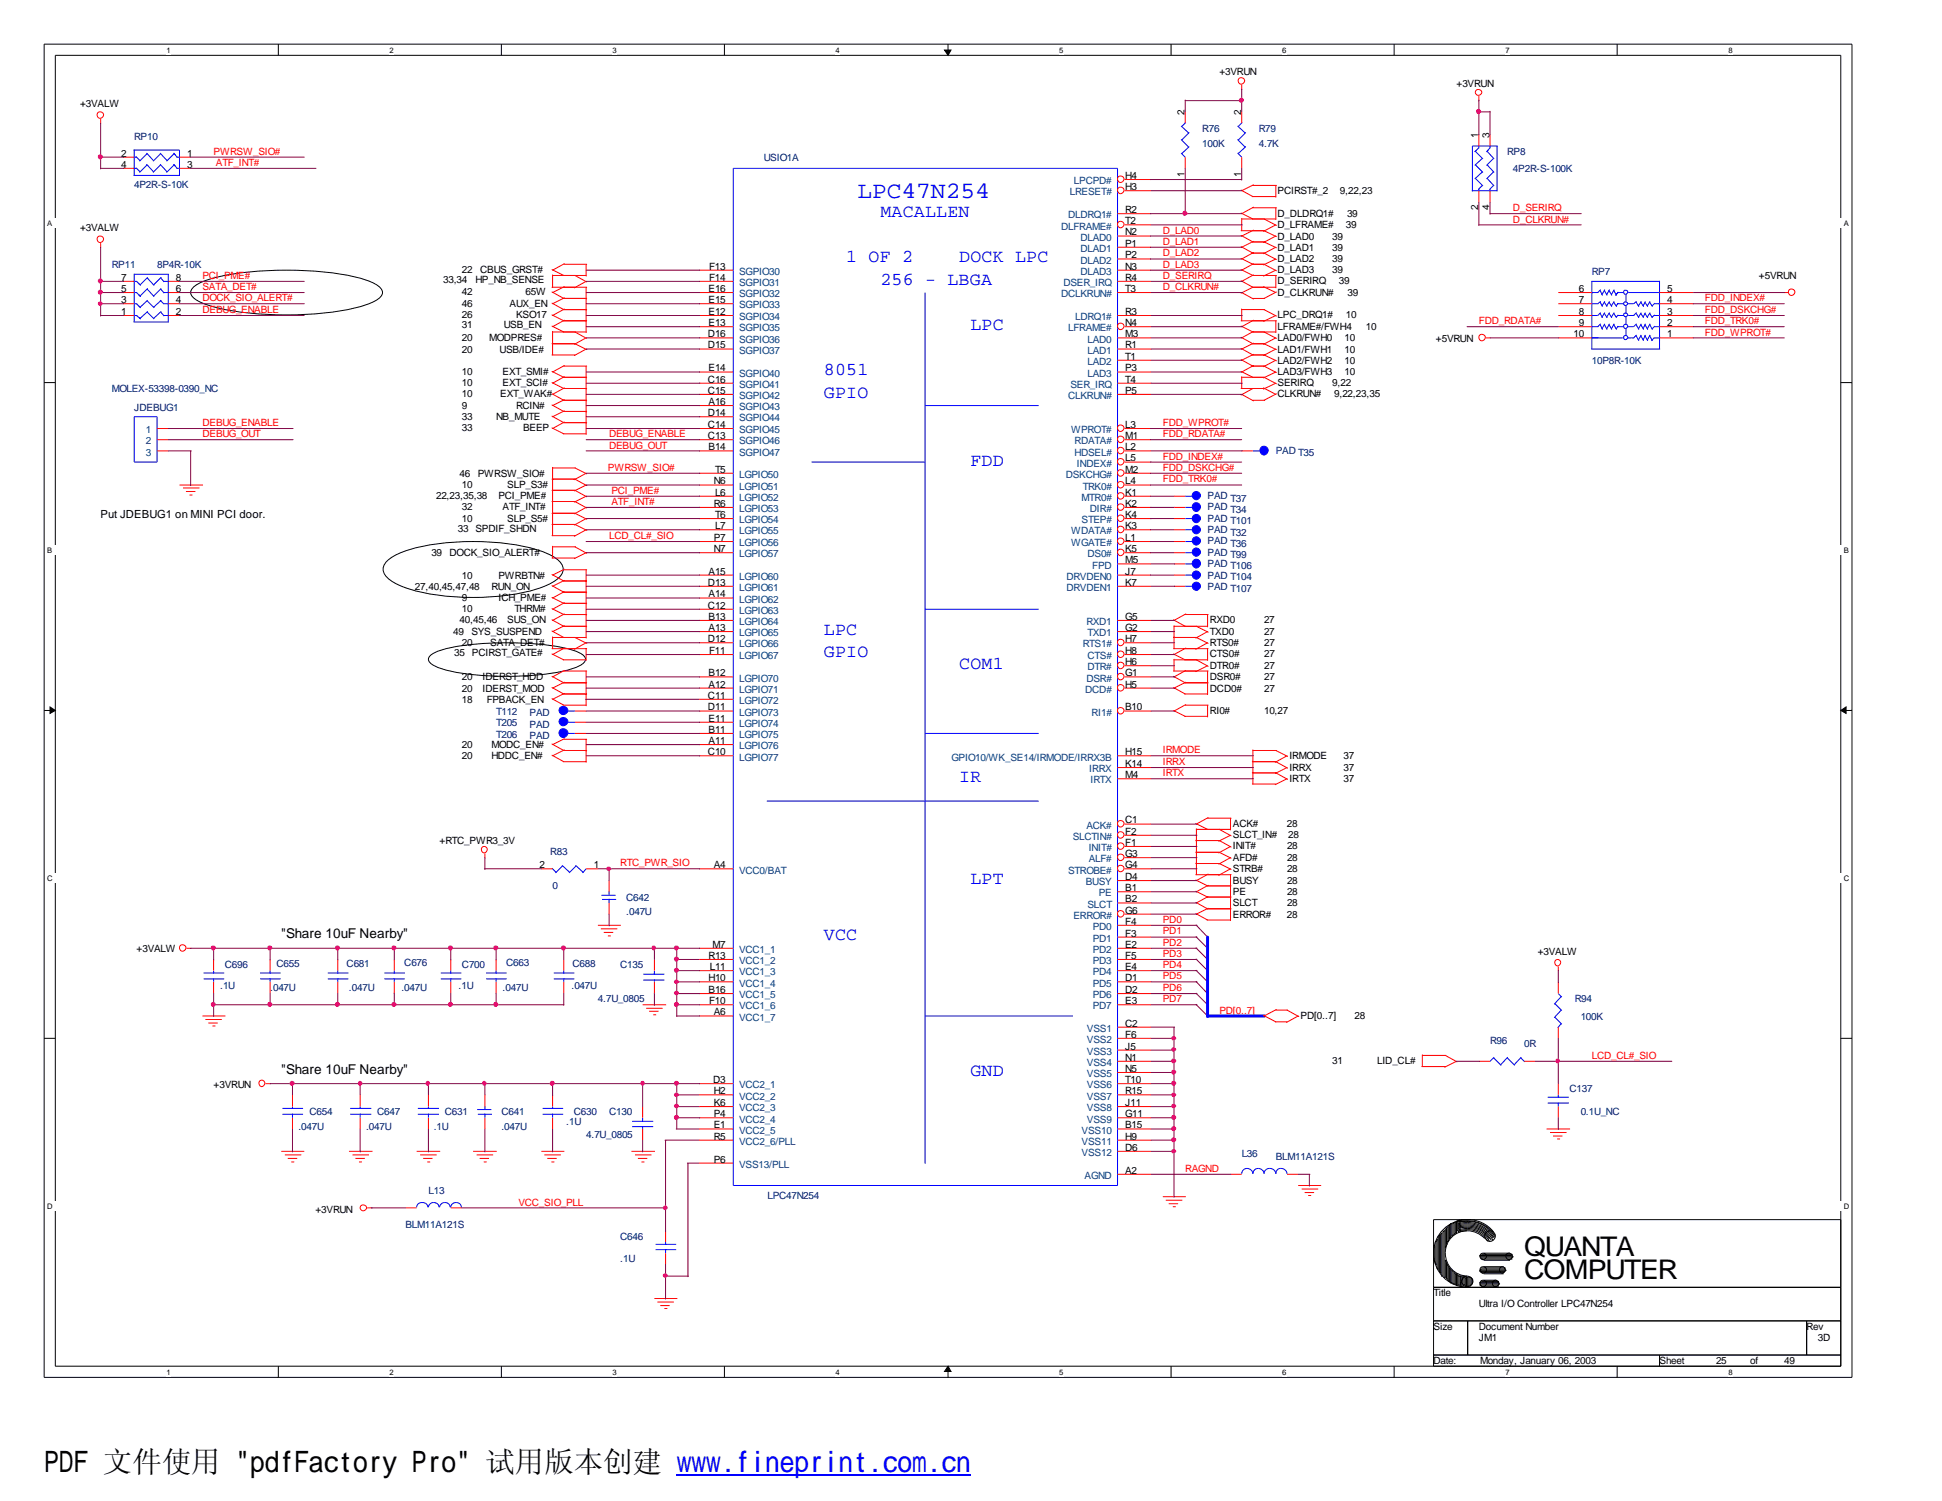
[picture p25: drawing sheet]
<svg xmlns="http://www.w3.org/2000/svg" width="279mm" height="216mm" viewBox="0 0 279 216" stroke-linecap="round" stroke-linejoin="round" font-family="sans-serif">
<defs><g id="words">
<text font-size="4.2" x="6.3" y="211.7">PDF 文件使用 &quot;pdfFactory Pro&quot; 试用版本创建 www.fineprint.com.cn</text>
<g font-size="3.9">
<text x="219.3" y="180.6">QUANTA</text>
<text x="219.3" y="184">COMPUTER</text>
</g>
<text font-size="3.4" fill="#00f" x="123.4" y="28.4">LPC47N254</text>
<g font-size="2.6" fill="#00f">
<text x="126.7" y="31.2">MACALLEN</text>
<text x="121.8" y="37.7">1 OF 2</text>
<text x="126.7" y="41">256 - LBGA</text>
<text x="138" y="37.7">DOCK LPC</text>
<text x="139.6" y="47.5">LPC</text>
<text x="118.5" y="53.9">8051</text>
<text x="118.5" y="57.2">GPIO</text>
<text x="139.6" y="67">FDD</text>
<text x="118.5" y="94.6">GPIO</text>
<text x="118.5" y="91.4">LPC</text>
<text x="138" y="96.3">COM1</text>
<text x="138" y="112.5">IR</text>
<text x="139.6" y="127.1">LPT</text>
<text x="118.5" y="135.2">VCC</text>
<text x="139.6" y="154.8">GND</text>
</g>
<g font-size="1.9">
<text x="40.5" y="134.9">&quot;Share 10uF Nearby&quot;</text>
<text x="40.5" y="154.4">&quot;Share 10uF Nearby&quot;</text>
</g>
<text font-size="1.6" x="14.5" y="74.5">Put JDEBUG1 on MINI PCI door.</text>
<g font-size="1.4">
<text x="175.4" y="10.8">+3VRUN</text>
<text x="11.5" y="15.4">+3VALW</text>
<text x="170.4" y="16.6" transform="rotate(-90 170.4 16.6)">2</text>
<text x="178.6" y="16.6" transform="rotate(-90 178.6 16.6)">2</text>
<text x="209.5" y="12.4">+3VRUN</text>
<text x="17.4" y="22.5">2</text>
<text x="26.9" y="22.5">1</text>
<text x="212.7" y="19.9" transform="rotate(-90 212.7 19.9)">1</text>
<text x="214.3" y="19.9" transform="rotate(-90 214.3 19.9)">3</text>
<text x="17.4" y="24.1">4</text>
<text x="26.9" y="24.1">3</text>
<text x="161.9" y="25.7">H4</text>
<text x="161.9" y="27.3">H3</text>
<text x="170.4" y="25.4" transform="rotate(-90 170.4 25.4)">1</text>
<text x="178.6" y="25.4" transform="rotate(-90 178.6 25.4)">1</text>
<text x="183.8" y="27.9">PCIRST#_2</text>
<text x="192.8" y="27.9">9,22,23</text>
<text x="11.5" y="33.3">+3VALW</text>
<text x="161.9" y="30.6">R2</text>
<text x="161.9" y="32.3">T2</text>
<text x="161.9" y="33.9">N2</text>
<text x="161.9" y="35.5">P1</text>
<text x="183.8" y="34.5">D_LAD0</text>
<text x="183.8" y="32.8">D_LFRAME#</text>
<text x="183.8" y="31.2">D_DLDRQ1#</text>
<text x="191.7" y="34.5">39</text>
<text x="193.6" y="32.8">39</text>
<text x="193.8" y="31.2">39</text>
<text x="212.7" y="30.2" transform="rotate(-90 212.7 30.2)">2</text>
<text x="214.3" y="30.2" transform="rotate(-90 214.3 30.2)">4</text>
<text x="17.4" y="42">5</text>
<text x="17.4" y="40.4">7</text>
<text x="25.3" y="42">6</text>
<text x="25.3" y="40.4">8</text>
<text x="63.8" y="40.7">33,34</text>
<text x="66.5" y="39.3">22</text>
<text x="68.4" y="40.7">HP_NB_SENSE</text>
<text x="69.1" y="39.3">CBUS_GRST#</text>
<text x="101.9" y="42">E16</text>
<text x="102" y="38.8">F13</text>
<text x="102" y="40.4">F14</text>
<text x="161.9" y="37.2">P2</text>
<text x="161.9" y="38.8">N3</text>
<text x="161.9" y="40.4">R4</text>
<text x="161.9" y="42">T3</text>
<text x="183.8" y="37.7">D_LAD2</text>
<text x="183.8" y="39.3">D_LAD3</text>
<text x="183.8" y="36.1">D_LAD1</text>
<text x="183.8" y="40.9">D_SERIRQ</text>
<text x="191.7" y="37.7">39</text>
<text x="191.7" y="39.3">39</text>
<text x="191.7" y="36.1">39</text>
<text x="192.6" y="40.9">39</text>
<text x="227.2" y="42">6</text>
<text x="239.9" y="42">5</text>
<text x="253.1" y="40.1">+5VRUN</text>
<text x="17.4" y="45.3">1</text>
<text x="17.4" y="43.6">3</text>
<text x="25.3" y="45.3">2</text>
<text x="25.3" y="43.6">4</text>
<text x="66.5" y="44.2">46</text>
<text x="66.5" y="45.8">26</text>
<text x="66.5" y="47.2">31</text>
<text x="66.5" y="42.4">42</text>
<text x="72.5" y="47.2">USB_EN</text>
<text x="73.3" y="44.2">AUX_EN</text>
<text x="74.3" y="45.8">KSO17</text>
<text x="75.6" y="42.4">65W</text>
<text x="101.9" y="43.6">E15</text>
<text x="101.9" y="45.3">E12</text>
<text x="101.9" y="46.9">E13</text>
<text x="161.9" y="45.3">R3</text>
<text x="161.9" y="46.9">N4</text>
<text x="183.8" y="47.4">LFRAME#/FWH4</text>
<text x="183.8" y="42.6">D_CLKRUN#</text>
<text x="183.8" y="45.8">LPC_DRQ1#</text>
<text x="193.6" y="45.8">10</text>
<text x="193.9" y="42.6">39</text>
<text x="196.5" y="47.4">10</text>
<text x="227.2" y="46.9">9</text>
<text x="227.2" y="45.3">8</text>
<text x="227.2" y="43.6">7</text>
<text x="239.9" y="46.9">2</text>
<text x="239.9" y="45.3">3</text>
<text x="239.9" y="43.6">4</text>
<text x="66.5" y="50.7">20</text>
<text x="66.5" y="53.9">10</text>
<text x="66.5" y="49">20</text>
<text x="70.4" y="49">MODPRES#</text>
<text x="71.9" y="50.7">USB/IDE#</text>
<text x="72.3" y="53.9">EXT_SMI#</text>
<text x="101.9" y="48.5">D16</text>
<text x="101.9" y="50.1">D15</text>
<text x="101.9" y="53.4">E14</text>
<text x="161.9" y="48.5">M3</text>
<text x="161.9" y="50.1">R1</text>
<text x="161.9" y="51.7">T1</text>
<text x="161.9" y="53.4">P3</text>
<text x="183.8" y="49">LAD0/FWH0</text>
<text x="183.8" y="50.7">LAD1/FWH1</text>
<text x="183.8" y="52.3">LAD2/FWH2</text>
<text x="183.8" y="53.9">LAD3/FWH3</text>
<text x="193.5" y="49">10</text>
<text x="193.5" y="50.7">10</text>
<text x="193.5" y="52.3">10</text>
<text x="193.5" y="53.9">10</text>
<text x="206.6" y="49.2">+5VRUN</text>
<text x="226.4" y="48.5">10</text>
<text x="239.9" y="48.5">1</text>
<text x="66.5" y="58.8">9</text>
<text x="66.5" y="57.2">10</text>
<text x="66.5" y="55.5">10</text>
<text x="72" y="57.2">EXT_WAK#</text>
<text x="72.3" y="55.5">EXT_SCI#</text>
<text x="74.3" y="58.8">RCIN#</text>
<text x="101.9" y="55">C16</text>
<text x="101.9" y="56.6">C15</text>
<text x="101.9" y="59.9">D14</text>
<text x="101.9" y="58.3">A16</text>
<text x="161.9" y="55">T4</text>
<text x="161.9" y="56.6">P5</text>
<text x="183.8" y="57.2">CLKRUN#</text>
<text x="183.8" y="55.5">SERIRQ</text>
<text x="191.7" y="55.5">9,22</text>
<text x="191.9" y="57.2">9,22,23,35</text>
<text x="66.5" y="62.1">33</text>
<text x="66.5" y="60.5">33</text>
<text x="71.4" y="60.5">NB_MUTE</text>
<text x="75.3" y="62.1">BEEP</text>
<text x="101.9" y="61.6">C14</text>
<text x="101.9" y="63.2">C13</text>
<text x="101.9" y="64.8">B14</text>
<text x="161.9" y="61.6">L3</text>
<text x="161.9" y="63.2">M1</text>
<text x="161.9" y="64.8">L2</text>
<text x="62.7" y="71.8">22,23,35,38</text>
<text x="66.1" y="68.6">46</text>
<text x="66.5" y="70.2">10</text>
<text x="68.7" y="68.6">PWRSW_SIO#</text>
<text x="71.7" y="71.8">PCI_PME#</text>
<text x="73" y="70.2">SLP_S3#</text>
<text x="102.7" y="69.7">N6</text>
<text x="102.9" y="68">T5</text>
<text x="102.9" y="71.3">L6</text>
<text x="161.9" y="66.4">L5</text>
<text x="161.9" y="68">M2</text>
<text x="161.9" y="69.7">L4</text>
<text x="161.9" y="71.3">K1</text>
<text x="65.9" y="76.5">33 SPDIF_SHDN</text>
<text x="66.5" y="75.1">10</text>
<text x="66.5" y="73.4">32</text>
<text x="72.3" y="73.4">ATF_INT#</text>
<text x="73" y="75.1">SLP_S5#</text>
<text x="102.7" y="77.8">P7</text>
<text x="102.7" y="72.9">R6</text>
<text x="102.9" y="74.5">T6</text>
<text x="102.9" y="76.1">L7</text>
<text x="161.9" y="72.9">K2</text>
<text x="161.9" y="74.5">K4</text>
<text x="161.9" y="76.1">K3</text>
<text x="161.9" y="77.8">L1</text>
<text x="62.1" y="79.9">39</text>
<text x="64.7" y="79.9">DOCK_SIO_ALERT#</text>
<text x="66.5" y="83.2">10</text>
<text x="71.7" y="83.2">PWRBTN#</text>
<text x="101.9" y="82.6">A15</text>
<text x="102.7" y="79.4">N7</text>
<text x="161.9" y="79.4">K5</text>
<text x="161.9" y="82.6">J7</text>
<text x="161.9" y="81">M5</text>
<text x="59.7" y="84.8">27,40,45,47,48</text>
<text x="66.1" y="89.7">40,45,46</text>
<text x="66.5" y="88.1">10</text>
<text x="66.5" y="86.4">9</text>
<text x="70.7" y="84.8">RUN_ON</text>
<text x="71.7" y="86.4">ICH_PME#</text>
<text x="73" y="89.7">SUS_ON</text>
<text x="74" y="88.1">THRM#</text>
<text x="101.9" y="84.2">D13</text>
<text x="101.9" y="87.5">C12</text>
<text x="101.9" y="85.9">A14</text>
<text x="101.9" y="89.2">B13</text>
<text x="161.9" y="84.2">K7</text>
<text x="161.9" y="89.2">G5</text>
<text x="174.1" y="89.7">RXD0</text>
<text x="181.9" y="89.7">27</text>
<text x="65.2" y="91.4">49</text>
<text x="65.4" y="94.4">35 PCIRST_GATE#</text>
<text x="66.5" y="93">20</text>
<text x="67.8" y="91.4">SYS_SUSPEND</text>
<text x="70.5" y="93">SATA_DET#</text>
<text x="101.9" y="92.4">D12</text>
<text x="101.9" y="90.8">A13</text>
<text x="102" y="94.1">F11</text>
<text x="161.9" y="90.8">G2</text>
<text x="161.9" y="92.4">H7</text>
<text x="161.9" y="94.1">H8</text>
<text x="161.9" y="95.7">H6</text>
<text x="174.1" y="94.6">CTS0#</text>
<text x="174.1" y="91.4">TXD0</text>
<text x="174.1" y="93">RTS0#</text>
<text x="181.9" y="91.4">27</text>
<text x="181.9" y="94.6">27</text>
<text x="181.9" y="93">27</text>
<text x="66.5" y="101.1">18</text>
<text x="66.5" y="97.8">20</text>
<text x="66.5" y="99.5">20</text>
<text x="69.4" y="97.8">IDERST_HDD</text>
<text x="69.4" y="99.5">IDERST_MOD</text>
<text x="70" y="101.1">FPBACK_EN</text>
<text x="101.9" y="100.5">C11</text>
<text x="101.9" y="97.3">B12</text>
<text x="101.9" y="98.9">A12</text>
<text x="161.9" y="97.3">G1</text>
<text x="161.9" y="98.9">H5</text>
<text x="174.1" y="97.8">DSR0#</text>
<text x="174.1" y="99.5">DCD0#</text>
<text x="174.1" y="96.2">DTR0#</text>
<text x="181.9" y="99.5">27</text>
<text x="181.9" y="96.2">27</text>
<text x="181.9" y="97.8">27</text>
<text x="66.5" y="107.6">20</text>
<text x="70.7" y="107.6">MODC_EN#</text>
<text x="101.9" y="102.2">D11</text>
<text x="101.9" y="103.8">E11</text>
<text x="101.9" y="105.4">B11</text>
<text x="101.9" y="107">A11</text>
<text x="161.9" y="102.2">B10</text>
<text x="174.1" y="102.7">RI0#</text>
<text x="181.9" y="102.7">10,27</text>
<text x="66.5" y="109.2">20</text>
<text x="70.7" y="109.2">HDDC_EN#</text>
<text x="101.9" y="108.6">C10</text>
<text x="161.9" y="108.6">H15</text>
<text x="161.9" y="110.3">K14</text>
<text x="161.9" y="111.9">M4</text>
<text x="185.5" y="112.4">IRTX</text>
<text x="185.5" y="110.8">IRRX</text>
<text x="185.5" y="109.2">IRMODE</text>
<text x="193.3" y="112.4">37</text>
<text x="193.3" y="110.8">37</text>
<text x="193.3" y="109.2">37</text>
<text x="161.9" y="118.4">C1</text>
<text x="177.4" y="119">ACK#</text>
<text x="185.2" y="119">28</text>
<text x="63.2" y="121.4">+RTC_PWR3_3V</text>
<text x="77.6" y="124.9">2</text>
<text x="85.4" y="124.9">1</text>
<text x="102.7" y="124.9">A4</text>
<text x="161.9" y="120.1">F2</text>
<text x="161.9" y="121.7">F1</text>
<text x="161.9" y="123.3">G3</text>
<text x="161.9" y="124.9">G4</text>
<text x="177.4" y="120.6">SLCT_IN#</text>
<text x="177.4" y="122.2">INIT#</text>
<text x="177.4" y="123.9">AFD#</text>
<text x="177.4" y="125.5">STRB#</text>
<text x="185.2" y="123.9">28</text>
<text x="185.2" y="122.2">28</text>
<text x="185.2" y="125.5">28</text>
<text x="185.3" y="120.6">28</text>
<text x="161.9" y="126.6">D4</text>
<text x="161.9" y="128.2">B1</text>
<text x="161.9" y="129.8">B2</text>
<text x="161.9" y="131.4">G6</text>
<text x="177.4" y="127.1">BUSY</text>
<text x="177.4" y="128.7">PE</text>
<text x="177.4" y="130.3">SLCT</text>
<text x="177.4" y="132">ERROR#</text>
<text x="185.2" y="132">28</text>
<text x="185.2" y="127.1">28</text>
<text x="185.2" y="128.7">28</text>
<text x="185.2" y="130.3">28</text>
<text x="19.6" y="137">+3VALW</text>
<text x="101.9" y="137.9">R13</text>
<text x="102.5" y="136.3">M7</text>
<text x="161.9" y="133">F4</text>
<text x="161.9" y="134.7">F3</text>
<text x="161.9" y="136.3">E2</text>
<text x="161.9" y="137.9">F5</text>
<text x="221.2" y="137.3">+3VALW</text>
<text x="101.9" y="141.1">H10</text>
<text x="101.9" y="142.8">B16</text>
<text x="102.1" y="139.5">L11</text>
<text x="161.9" y="139.5">E4</text>
<text x="161.9" y="141.1">D1</text>
<text x="161.9" y="142.8">D2</text>
<text x="102" y="144.4">F10</text>
<text x="102.7" y="146">A6</text>
<text x="161.9" y="144.4">E3</text>
<text x="161.9" y="147.7">C2</text>
<text x="161.9" y="149.3">F6</text>
<text x="187.1" y="146.6">PD[0..7]</text>
<text x="194.9" y="146.6">28</text>
<text x="102.6" y="155.8">D3</text>
<text x="161.9" y="152.6">N1</text>
<text x="161.9" y="151">J5</text>
<text x="161.9" y="154.2">N5</text>
<text x="161.9" y="155.8">T10</text>
<text x="191.7" y="153.1">31</text>
<text x="198.1" y="153.1">LID_CL#</text>
<text x="30.7" y="156.5">+3VRUN</text>
<text x="102.7" y="157.4">H2</text>
<text x="102.7" y="159.1">K6</text>
<text x="102.7" y="160.7">P4</text>
<text x="161.9" y="157.4">R15</text>
<text x="161.9" y="159.1">J11</text>
<text x="161.9" y="160.7">G11</text>
<text x="102.7" y="163.9">R5</text>
<text x="102.7" y="162.3">E1</text>
<text x="102.7" y="167.2">P6</text>
<text x="161.9" y="165.5">D6</text>
<text x="161.9" y="163.9">H9</text>
<text x="161.9" y="162.3">B15</text>
<text x="161.9" y="168.8">A2</text>
<text x="45.4" y="174.4">+3VRUN</text>
<text x="206.2" y="186.4">Title</text>
<text x="206.2" y="191.3">Size</text>
<text x="212.8" y="188">Ultra I/O Controller LPC47N254</text>
<text x="212.8" y="191.3">Document Number</text>
<text x="259.9" y="191.3">Rev</text>
<text x="206.2" y="196.2">Date:</text>
<text x="212.8" y="193">JM1</text>
<text x="212.9" y="196.2">Monday, January 06, 2003</text>
<text x="238.8" y="196.2">Sheet</text>
<text x="246.9" y="196.2">25</text>
<text x="251.8" y="196.2">of</text>
<text x="256.7" y="196.2">49</text>
<text x="261.5" y="193">3D</text>
</g>
<g font-size="1.4" fill="#000080">
<text x="19.3" y="20.2">RP10</text>
<text x="109.9" y="23.2">USIO1A</text>
<text x="173" y="19">R76</text>
<text x="173" y="21.1">100K</text>
<text x="181.1" y="19">R79</text>
<text x="181.1" y="21.1">4.7K</text>
<text x="216.8" y="22.3">RP8</text>
<text x="19.3" y="27.1">4P2R-S-10K</text>
<text x="217.7" y="24.8">4P2R-S-100K</text>
<text x="16.1" y="38.5">RP11</text>
<text x="22.6" y="38.5">8P4R-10K</text>
<text x="229" y="39.6">RP7</text>
<text x="229" y="52.3">10P8R-10K</text>
<text x="16.1" y="56.4">MOLEX-53398-0390_NC</text>
<text x="19.3" y="59.1">JDEBUG1</text>
<text x="183.6" y="65.3">PAD T35</text>
<text x="173.7" y="71.8">PAD T37</text>
<text x="173.7" y="73.4">PAD T34</text>
<text x="173.7" y="76.7">PAD T32</text>
<text x="173.7" y="75.1">PAD T101</text>
<text x="173.7" y="78.3">PAD T36</text>
<text x="173.7" y="81.5">PAD T106</text>
<text x="173.7" y="83.2">PAD T104</text>
<text x="173.7" y="79.9">PAD T99</text>
<text x="173.7" y="84.8">PAD T107</text>
<text x="71.4" y="102.9">T112</text>
<text x="71.4" y="104.5">T205</text>
<text x="71.4" y="106.1">T206</text>
<text x="76.2" y="103">PAD</text>
<text x="76.2" y="104.6">PAD</text>
<text x="76.2" y="106.3">PAD</text>
<text x="79.2" y="123">R83</text>
<text x="79.5" y="127.9">0</text>
<text x="90.1" y="129.5">C642</text>
<text x="90.1" y="131.7">.047U</text>
<text x="31.7" y="142.3">.1U</text>
<text x="32.3" y="139.3">C696</text>
<text x="38.9" y="142.5">.047U</text>
<text x="39.8" y="139.1">C655</text>
<text x="49.9" y="139.1">C681</text>
<text x="50.2" y="142.5">.047U</text>
<text x="57.7" y="142.5">.047U</text>
<text x="58.2" y="138.9">C676</text>
<text x="66" y="142.2">.1U</text>
<text x="66.5" y="139.3">C700</text>
<text x="72.3" y="142.5">.047U</text>
<text x="72.8" y="138.9">C663</text>
<text x="82.2" y="142.2">.047U</text>
<text x="82.4" y="139.1">C688</text>
<text x="89.2" y="139.3">C135</text>
<text x="86" y="144.2">4.7U_0805</text>
<text x="226.6" y="144.2">R94</text>
<text x="227.4" y="146.7">100K</text>
<text x="214.4" y="150.2">R96</text>
<text x="219.3" y="150.6">0R</text>
<text x="44.5" y="160.4">C654</text>
<text x="54.3" y="160.4">C647</text>
<text x="64" y="160.4">C631</text>
<text x="72.1" y="160.4">C641</text>
<text x="81.4" y="161.9">.1U</text>
<text x="82.5" y="160.4">C630</text>
<text x="87.6" y="160.4">C130</text>
<text x="225.8" y="157.1">C137</text>
<text x="227.4" y="160.4">0.1U_NC</text>
<text x="42.9" y="162.6">.047U</text>
<text x="52.7" y="162.6">.047U</text>
<text x="62.4" y="162.6">.1U</text>
<text x="72.1" y="162.6">.047U</text>
<text x="84.3" y="163.7">4.7U_0805</text>
<text x="178.6" y="166.5">L36</text>
<text x="183.6" y="166.9">BLM11A121S</text>
<text x="61.6" y="171.8">L13</text>
<text x="110.4" y="172.5">LPC47N254</text>
<text x="58.3" y="176.7">BLM11A121S</text>
<text x="89.2" y="178.3">C646</text>
<text x="89.2" y="181.5">.1U</text>
</g>
<g font-size="1.4" fill="#f00">
<text x="30.7" y="22.3">PWRSW_SIO#</text>
<text x="31.1" y="23.9">ATF_INT#</text>
<text x="167.3" y="33.6">D_LAD0</text>
<text x="167.3" y="35.2">D_LAD1</text>
<text x="217.7" y="30.4">D_SERIRQ</text>
<text x="217.7" y="32">D_CLKRUN#</text>
<text x="29.1" y="40.1">PCI_PME#</text>
<text x="29.1" y="41.7">SATA_DET#</text>
<text x="167.3" y="41.7">D_CLKRUN#</text>
<text x="167.3" y="40.1">D_SERIRQ</text>
<text x="167.3" y="38.5">D_LAD3</text>
<text x="167.3" y="36.8">D_LAD2</text>
<text x="29.1" y="43.3">DOCK_SIO_ALERT#</text>
<text x="29.1" y="45">DEBUG_ENABLE</text>
<text x="212.8" y="46.7">FDD_RDATA#</text>
<text x="245.3" y="45">FDD_DSKCHG#</text>
<text x="245.3" y="46.7">FDD_TRK0#</text>
<text x="245.3" y="43.3">FDD_INDEX#</text>
<text x="245.3" y="48.3">FDD_WPROT#</text>
<text x="29.1" y="61.2">DEBUG_ENABLE</text>
<text x="29.1" y="62.9">DEBUG_OUT</text>
<text x="87.6" y="62.9">DEBUG_ENABLE</text>
<text x="87.6" y="64.5">DEBUG_OUT</text>
<text x="167.3" y="62.9">FDD_RDATA#</text>
<text x="167.3" y="61.2">FDD_WPROT#</text>
<text x="87.5" y="67.7">PWRSW_SIO#</text>
<text x="88" y="71">PCI_PME#</text>
<text x="167.3" y="67.7">FDD_DSKCHG#</text>
<text x="167.3" y="69.3">FDD_TRK0#</text>
<text x="167.3" y="66.1">FDD_INDEX#</text>
<text x="87.6" y="77.5">LCD_CL#_SIO</text>
<text x="88" y="72.6">ATF_INT#</text>
<text x="167.3" y="108.4">IRMODE</text>
<text x="167.3" y="111.7">IRTX</text>
<text x="167.3" y="110">IRRX</text>
<text x="89.2" y="124.6">RTC_PWR_SIO</text>
<text x="167.3" y="132.8">PD0</text>
<text x="167.3" y="134.4">PD1</text>
<text x="167.3" y="136.1">PD2</text>
<text x="167.3" y="137.7">PD3</text>
<text x="167.3" y="142.5">PD6</text>
<text x="167.3" y="140.9">PD5</text>
<text x="167.3" y="139.3">PD4</text>
<text x="167.3" y="144.2">PD7</text>
<text x="175.4" y="145.8">PD[0..7]</text>
<text x="229" y="152.3">LCD_CL#_SIO</text>
<text x="74.6" y="173.4">VCC_SIO_PLL</text>
<text x="170.5" y="168.6">RAGND</text>
</g>
<g font-size="1.4" fill="#004080">
<text x="153.9" y="28.1">LRESET#</text>
<text x="154.5" y="26.5">LPCPD#</text>
<text x="152.7" y="33">DLFRAME#</text>
<text x="153.7" y="31.4">DLDRQ1#</text>
<text x="155.4" y="34.6">DLAD0</text>
<text x="106.3" y="39.5">SGPIO30</text>
<text x="106.3" y="41.1">SGPIO31</text>
<text x="153" y="41.1">DSER_IRQ</text>
<text x="155.4" y="36.2">DLAD1</text>
<text x="155.4" y="37.9">DLAD2</text>
<text x="155.4" y="39.5">DLAD3</text>
<text x="106.3" y="42.8">SGPIO32</text>
<text x="106.3" y="44.4">SGPIO33</text>
<text x="106.3" y="46.1">SGPIO34</text>
<text x="106.3" y="47.7">SGPIO35</text>
<text x="152.7" y="42.8">DCLKRUN#</text>
<text x="153.7" y="47.7">LFRAME#</text>
<text x="154.7" y="46.1">LDRQ1#</text>
<text x="106.3" y="49.3">SGPIO36</text>
<text x="106.3" y="50.9">SGPIO37</text>
<text x="156.5" y="49.3">LAD0</text>
<text x="156.5" y="50.9">LAD1</text>
<text x="156.5" y="52.5">LAD2</text>
<text x="106.3" y="55.8">SGPIO41</text>
<text x="106.3" y="57.4">SGPIO42</text>
<text x="106.3" y="59">SGPIO43</text>
<text x="106.3" y="54.2">SGPIO40</text>
<text x="153.7" y="57.4">CLKRUN#</text>
<text x="154" y="55.8">SER_IRQ</text>
<text x="156.5" y="54.2">LAD3</text>
<text x="21" y="62.3">1</text>
<text x="21" y="63.9">2</text>
<text x="21" y="65.5">3</text>
<text x="106.3" y="60.6">SGPIO44</text>
<text x="106.3" y="62.3">SGPIO45</text>
<text x="106.3" y="63.9">SGPIO46</text>
<text x="106.3" y="65.5">SGPIO47</text>
<text x="154.1" y="62.3">WPROT#</text>
<text x="154.6" y="63.9">RDATA#</text>
<text x="154.6" y="65.5">HDSEL#</text>
<text x="106.3" y="68.7">LGPIO50</text>
<text x="106.3" y="70.4">LGPIO51</text>
<text x="153.3" y="68.7">DSKCHG#</text>
<text x="154.9" y="67.1">INDEX#</text>
<text x="155.8" y="70.4">TRK0#</text>
<text x="106.3" y="75.3">LGPIO54</text>
<text x="106.3" y="76.9">LGPIO55</text>
<text x="106.3" y="72.1">LGPIO52</text>
<text x="106.3" y="73.7">LGPIO53</text>
<text x="154.1" y="76.9">WDATA#</text>
<text x="155.6" y="72.1">MTR0#</text>
<text x="155.6" y="75.3">STEP#</text>
<text x="156.8" y="73.7">DIR#</text>
<text x="106.3" y="78.6">LGPIO56</text>
<text x="106.3" y="80.2">LGPIO57</text>
<text x="106.3" y="83.4">LGPIO60</text>
<text x="153.4" y="83.4">DRVDEN0</text>
<text x="154.1" y="78.6">WGATE#</text>
<text x="156.5" y="80.2">DS0#</text>
<text x="157.1" y="81.8">FPD</text>
<text x="106.3" y="85">LGPIO61</text>
<text x="106.3" y="86.7">LGPIO62</text>
<text x="106.3" y="88.3">LGPIO63</text>
<text x="106.3" y="89.9">LGPIO64</text>
<text x="153.4" y="85">DRVDEN1</text>
<text x="156.3" y="89.9">RXD1</text>
<text x="106.3" y="91.5">LGPIO65</text>
<text x="106.3" y="93.1">LGPIO66</text>
<text x="106.3" y="94.8">LGPIO67</text>
<text x="155.8" y="93.1">RTS1#</text>
<text x="156.5" y="91.5">TXD1</text>
<text x="156.5" y="94.8">CTS#</text>
<text x="106.3" y="98">LGPIO70</text>
<text x="106.3" y="99.7">LGPIO71</text>
<text x="106.3" y="101.3">LGPIO72</text>
<text x="156.1" y="99.7">DCD#</text>
<text x="156.3" y="98">DSR#</text>
<text x="156.5" y="96.4">DTR#</text>
<text x="106.3" y="103">LGPIO73</text>
<text x="106.3" y="104.6">LGPIO74</text>
<text x="106.3" y="106.2">LGPIO75</text>
<text x="106.3" y="107.8">LGPIO76</text>
<text x="157.1" y="103">RI1#</text>
<text x="106.3" y="109.4">LGPIO77</text>
<text x="136.9" y="109.4">GPIO10/WK_SE14/IRMODE/IRRX3B</text>
<text x="156.7" y="111.1">IRRX</text>
<text x="156.9" y="112.7">IRTX</text>
<text x="156.3" y="119.2">ACK#</text>
<text x="106.3" y="125.6">VCC0/BAT</text>
<text x="153.7" y="125.6">STROBE#</text>
<text x="154.3" y="120.8">SLCTIN#</text>
<text x="156.6" y="122.4">INIT#</text>
<text x="156.6" y="124">ALF#</text>
<text x="156.2" y="127.3">BUSY</text>
<text x="156.5" y="130.6">SLCT</text>
<text x="158.1" y="128.9">PE</text>
<text x="106.3" y="137.1">VCC1_1</text>
<text x="154.4" y="132.2">ERROR#</text>
<text x="157.2" y="133.8">PD0</text>
<text x="157.2" y="135.5">PD1</text>
<text x="157.2" y="137.1">PD2</text>
<text x="106.3" y="138.7">VCC1_2</text>
<text x="106.3" y="140.3">VCC1_3</text>
<text x="106.3" y="141.9">VCC1_4</text>
<text x="106.3" y="143.6">VCC1_5</text>
<text x="157.2" y="138.7">PD3</text>
<text x="157.2" y="140.3">PD4</text>
<text x="157.2" y="141.9">PD5</text>
<text x="157.2" y="143.6">PD6</text>
<text x="106.3" y="145.2">VCC1_6</text>
<text x="106.3" y="146.8">VCC1_7</text>
<text x="156.4" y="148.4">VSS1</text>
<text x="157.2" y="145.2">PD7</text>
<text x="156.4" y="153.3">VSS4</text>
<text x="156.4" y="150">VSS2</text>
<text x="156.4" y="151.7">VSS3</text>
<text x="156.4" y="154.9">VSS5</text>
<text x="106.3" y="156.5">VCC2_1</text>
<text x="106.3" y="158.2">VCC2_2</text>
<text x="106.3" y="159.9">VCC2_3</text>
<text x="106.3" y="161.5">VCC2_4</text>
<text x="156.4" y="156.5">VSS6</text>
<text x="156.4" y="158.2">VSS7</text>
<text x="156.4" y="159.9">VSS8</text>
<text x="156.4" y="161.5">VSS9</text>
<text x="106.3" y="164.7">VCC2_6/PLL</text>
<text x="106.3" y="163.1">VCC2_5</text>
<text x="106.3" y="168">VSS13/PLL</text>
<text x="155.6" y="166.3">VSS12</text>
<text x="155.6" y="164.7">VSS11</text>
<text x="155.6" y="163.1">VSS10</text>
<text x="156" y="169.6">AGND</text>
</g>
<g font-size="1.1">
<text x="24" y="7.6">1</text>
<text x="56" y="7.6">2</text>
<text x="88.1" y="7.6">3</text>
<text x="120.2" y="7.6">4</text>
<text x="152.4" y="7.6">5</text>
<text x="184.5" y="7.6">6</text>
<text x="216.6" y="7.6">7</text>
<text x="248.7" y="7.6">8</text>
<text x="6.8" y="32.5">A</text>
<text x="265.3" y="32.5">A</text>
<text x="6.8" y="79.6">B</text>
<text x="265.3" y="79.6">B</text>
<text x="6.8" y="126.7">C</text>
<text x="265.3" y="126.7">C</text>
<text x="6.8" y="173.9">D</text>
<text x="265.3" y="173.9">D</text>
<text x="24" y="197.8">1</text>
<text x="56" y="197.8">2</text>
<text x="88.1" y="197.8">3</text>
<text x="120.2" y="197.8">4</text>
<text x="152.4" y="197.8">5</text>
<text x="184.5" y="197.8">6</text>
<text x="216.6" y="197.8">7</text>
<text x="248.7" y="197.8">8</text>
</g>
</g></defs>
<path d="M6.3 6.3h260.1v191.8h-260.1zM8 8h256.8v188.5h-256.8z" fill="none" stroke="#000" stroke-width=".14"/>
<g fill="#fff">
<path d="M24 6.5h.6v1.4h-.6z"/>
<path d="M24 196.7h.6v1.3h-.6z"/>
</g>
<path d="M40 6.3v1.7M40 196.5v1.6" fill="none" stroke="#000" stroke-width=".14"/>
<g fill="#fff">
<path d="M56 6.5h.6v1.4h-.6z"/>
<path d="M56 196.7h.6v1.3h-.6z"/>
</g>
<path d="M72.1 6.3v1.7M72.1 196.5v1.6" fill="none" stroke="#000" stroke-width=".14"/>
<g fill="#fff">
<path d="M88.1 6.5h.6v1.4h-.6z"/>
<path d="M88.1 196.7h.6v1.3h-.6z"/>
</g>
<path d="M104.2 6.3v1.7M104.2 196.5v1.6" fill="none" stroke="#000" stroke-width=".14"/>
<g fill="#fff">
<path d="M120.2 6.5h.6v1.4h-.6z"/>
<path d="M120.2 196.7h.6v1.3h-.6z"/>
</g>
<path d="M136.4 6.3v1.7M136.4 196.5v1.6" fill="none" stroke="#000" stroke-width=".14"/>
<g fill="#000" stroke="#000" stroke-width=".14">
<path d="M135.9 7.2h.9l-.4 .8z" fill-rule="evenodd"/>
<path d="M136.4 196.5l.4 .8h-.9z" fill-rule="evenodd"/>
</g>
<g fill="#fff">
<path d="M152.4 6.5h.6v1.4h-.6z"/>
<path d="M152.4 196.7h.6v1.3h-.6z"/>
</g>
<path d="M168.5 6.3v1.7M168.5 196.5v1.6" fill="none" stroke="#000" stroke-width=".14"/>
<g fill="#fff">
<path d="M184.5 6.5h.6v1.4h-.6z"/>
<path d="M184.5 196.7h.6v1.3h-.6z"/>
</g>
<path d="M200.6 6.3v1.7M200.6 196.5v1.6" fill="none" stroke="#000" stroke-width=".14"/>
<g fill="#fff">
<path d="M216.6 6.5h.6v1.4h-.6z"/>
<path d="M216.6 196.7h.6v1.3h-.6z"/>
</g>
<path d="M232.7 6.3v1.7M232.7 196.5v1.6" fill="none" stroke="#000" stroke-width=".14"/>
<g fill="#fff">
<path d="M248.7 6.5h.6v1.4h-.6z"/>
<path d="M248.7 196.7h.6v1.3h-.6z"/>
<path d="M6.8 31.4h259.2v1.4h-259.2z"/>
<path d="M6.8 78.5h259.2v1.3h-259.2z"/>
</g>
<path d="M6.3 55h1.7M264.8 55h1.6" fill="none" stroke="#000" stroke-width=".14"/>
<path d="M6.8 125.6h259.2v1.4h-259.2z" fill="#fff"/>
<path d="M6.3 102.2h1.7M264.8 102.2h1.6" fill="none" stroke="#000" stroke-width=".14"/>
<g fill="#000" stroke="#000" stroke-width=".14">
<path d="M7.2 101.7l.8 .5-.8 .4z" fill-rule="evenodd"/>
<path d="M264.8 102.2l.8-.5v.9z" fill-rule="evenodd"/>
</g>
<path d="M6.8 172.8h259.2v1.4h-259.2z" fill="#fff"/>
<g fill="none" stroke="#000" stroke-width=".14">
<path d="M27.9 41.2a14.1 14.1 0 0 1 6.3-1.9 52.2 52.2 0 0 1 16.8 .5 9.1 9.1 0 0 1 3.5 1.4 .96 .96 0 0 1 0 1.7 14.7 14.7 0 0 1-6.3 1.9 48.5 48.5 0 0 1-17.9-.8 5 5 0 0 1-2.7-1.5l-.2-.4 .2-.5zM55.6 80.8a11.2 11.2 0 0 1 5.9-2.4 37.3 37.3 0 0 1 15.7 .7 7.6 7.6 0 0 1 3.4 1.7 1.44 1.44 0 0 1 0 2.1 11.4 11.4 0 0 1-6 2.5 36 36 0 0 1-15.7-.7 7.6 7.6 0 0 1-3.3-1.8 1.46 1.46 0 0 1 0-2.1zM61.8 94.5a4.8 4.8 0 0 1 2.6-1.2 46.1 46.1 0 0 1 17.1 0 4.9 4.9 0 0 1 2.6 1.2l.1 .3-.1 .4a4.9 4.9 0 0 1-2.6 1.2 43.6 43.6 0 0 1-17.1 0 4.8 4.8 0 0 1-2.6-1.2l-.2-.4zM6.3 149.4h1.7M264.8 149.4h1.6M206.2 175.4h58.6v21.1h-58.6zM206.4 179.2v2.3M206.6 178.6v3.3M206.8 178.3v4.2M206.8 178.2l-.2 .4M206.9 177.9v4.6M207.1 177.6v5.4"/>
<path d="M207.2 177.5l-.3 .5M207.3 177.5v5.5M207.4 177.4v6.2M207.5 177.3l-.2 .2M207.6 177.1v6.5M207.8 177v6.8M207.9 177l-.3 .2M207.9 176.7v2.9M208.1 176.6v2.4M208.2 176.5v2.2M208.2 178.9l-.3 .6M208.3 176.4l-.2 .3"/>
<path d="M208.4 176.3v2.2M208.4 178.4l-.2 .2M208.5 176.2v2M208.6 176.1l-.2 .3M208.7 175.9v2.1M208.7 176h.3M208.8 177.9l-.3 .2M208.9 176v1.9M209 175.9v1.7M209.1 177.5l-.2 .3M209.2 175.9v1.7M209.3 175.8l-.3 .2"/>
<path d="M209.4 175.8v1.6M209.5 177.3l-.3 .2M209.5 175.7v1.8M209.6 177l.3 .2M209.7 175.6v1.4M209.8 176.7a4.1 4.1 0 0 1 4.5 1.5M209.8 176.5a4.1 4.1 0 0 1 4.7 1.9M209.8 176.4a4.4 4.4 0 0 1 5 2M209.8 176.2a4.5 4.5 0 0 1 5 1.9M209.8 176a4.6 4.6 0 0 1 5.2 2.1M209.9 177a3.6 3.6 0 0 1 4.1 1.6M209.9 176.9a3.8 3.8 0 0 1 4.4 1.7"/>
<path d="M209.9 175.8l1.2-.2a4.8 4.8 0 0 1 4 2.1M209.9 175.6v1.7M210 175.8l1.1-.1a4.5 4.5 0 0 1 4 2.2M210 175.5l-.3 .2M210.1 175.6v1.4M211.1 175.4a4.7 4.7 0 0 1 3.8 1.8M211.1 175.4a4.9 4.9 0 0 0-4.9 4.9 4.9 4.9 0 0 0 4.9 4.9M211.1 177a3.4 3.4 0 0 1 2.5 1.1M211.1 177a3.3 3.3 0 0 0-3.2 3.3 3.3 3.3 0 0 0 3.2 3.3M211.1 175.4h-.4a1.71 1.71 0 0 0-1.3 .5M211.1 177l-1.1 .2M206.2 185.2h58.6"/>
<path d="M206.2 190h58.6M206.2 194.9h58.6M206.4 181.4l.3 .5M206.8 182.4l.2 .2M207.1 182.9l.2 .2M207.8 183.7h.2M207.9 181.2v2.5M207.9 181.3l.3 .4M208.1 181.6v2.3M208.1 183.8l.2 .3M208.2 181.8v2.2M208.2 181.9l.2 .4"/>
<path d="M208.4 184.1l.2 .3M208.4 182.2v2M208.5 182.3v2M208.5 182.4l.3 .2M208.7 184.5h.3M208.7 182.5v2.1M208.9 182.7l.2 .3M208.9 182.6v1.9M209 184.7h.3M209 182.9v1.8M209.2 183l.3 .3M209.2 183v1.7"/>
<path d="M209.4 183.2v1.5M209.4 184.7l.2 .2M209.5 183.1v1.7M209.5 183.2l.3 .3M209.7 184.8h.3M209.7 183.4v1.5M209.9 183.4v1.4M209.9 183.6h.5M210 185h.3M210.1 184.8h.1M210.1 183.6v1.3M210.1 183.5v1.3"/>
<path d="M210.3 183.6v1.5M210.5 183.6v1.5M210.6 183.5l-.5 1.5M210.7 183.5v1.3M210.7 183.6l.2 .3M210.7 184.7l-.2 .3M210.8 185h.3M210.8 183.8v1.3M211 183.7h.2M211 183.6v1.4M211.2 183.7v1.4M211.2 190v4.9"/>
<path d="M211.2 185h.2M211.3 183.7h.3M211.3 183.6v1.4M211.5 183.7v1.4M211.7 183.7v1.1M211.7 183.8l.2 .3M211.8 184.7l-.3 .3M211.8 184v.7M212.9 180.6h4.6M212.9 182.9h3.6M212.9 184.5h2.7M212.9 184.8h2.7"/>
<path d="M212.9 180.6v.2M212.9 184.5v.2M212.9 180.8h4.9M212.9 182.7h3.8M212.9 182.9l.5 .2M212.9 184.7h2.9M212.9 184.8l.5 .3M213 180.9h4.5M213 182.5h3.5M213.1 180.4h4.5M213.1 180.9l.3 .3M213.1 182.4h3.5"/>
<path d="M213.1 182.5l-.2 .3M213.1 184.3h2.5M213.3 181.1h4.3M213.3 183h3.1M213.3 185h2.3M213.4 184.1h1.9M213.4 183.2h2.9M213.4 182.2h2.9M213.4 181.3h3.9M213.4 180.3h3.9M215.6 184.3v.3M215.7 184.7l-.2 .2"/>
<path d="M216.5 182.4v.2M216.7 182.7l-.3 .3M217.5 180.4v.3M217.7 180.8l-.3 .2M238.8 194.9v1.6M259.9 190v4.9"/>
<circle cx="214.4" cy="177.8" r=".75"/>
<circle cx="211.1" cy="184.3" r=".79"/>
<circle cx="213.4" cy="182.7" r=".48"/>
<circle cx="213.4" cy="180.7" r=".48"/>
<circle cx="213.4" cy="184.6" r=".48"/>
<circle cx="215.2" cy="184.6" r=".48"/>
<circle cx="216.1" cy="182.7" r=".45"/>
<circle cx="217.1" cy="180.7" r=".48"/>
</g>
<g fill="none" stroke="#f00" stroke-width=".14">
<path d="M14.5 17.1v.7M170.5 16.1v1.6M178.6 12.2v.8M178.6 16.1v1.6M212.8 13.8v.8M212.8 19.3v1.7M214.4 19.3v1.7M14.5 35v.6M17.7 22.6h1.6M17.7 24.2h1.6M25.8 22.6h1.6M25.8 24.2h1.6"/>
<path d="M79.4 38.8l1.7 .8M79.5 39.5v1.8M79.5 39.6h4.8M81.1 38h3.3M81.2 37.9l-1.7 1M82.7 39.6l1.7 1M84.3 38v1.7M100.6 38.9h4.9M160.8 38.9h4.8M160.8 30.7h4.8M160.8 34h4.8M160.8 35.6h4.8"/>
<path d="M160.8 37.3h4.8M161.8 25.8h3.8M161.8 32.3h3.8M161.8 27.4h3.8M170.5 22.6v1.6M178.6 27.3l1.7 1M178.6 33.2h3.3M178.6 33.9l1.7 .9M178.6 37.2l1.7 .8M178.6 38.8l1.7 .8M178.6 35.5l1.7 .9M178.6 30.6l1.7 .9"/>
<path d="M178.6 22.6v1.6M178.6 31.4v1.8M178.6 31.5h5M180.2 38h1.7M180.2 39.6h3.4M180.2 28.3h3.4M180.2 34.8h1.7M180.2 36.4h1.7M180.3 26.7h3.3M180.3 29.9h3.3M180.3 26.6l-1.7 .8M180.3 33.1l-1.7 .9"/>
<path d="M180.3 36.3l-1.7 1M180.3 37.9l-1.7 1M180.3 34.7l-1.7 .9M180.3 39.5l-1.7 1M180.3 29.8l-1.7 .9M181.9 33.2l1.7 .8M181.9 36.4l1.7 .9M181.9 38l1.7 .9M181.9 34.8l1.7 .8M181.9 31.5l1.7 .9M183.6 26.7v1.7M183.6 29.9v1.7"/>
<path d="M183.6 39.6v1.8M183.6 34l-1.8 .9M183.6 37.3l-1.8 .8M183.6 38.9l-1.8 .8M183.6 35.6l-1.8 .9M183.6 32.3l-1.8 1M212.8 27.4v1.7M214.4 27.4v1.7M17.7 42.1h1.6M17.7 40.5h1.6M17.7 43.7h1.6M17.7 45.4h1.6"/>
<path d="M24.2 42.1h1.6M24.2 40.5h1.6M24.2 43.7h1.6M24.2 45.4h1.6M79.4 55l1.7 .9M79.4 43.6l1.7 .9M79.4 45.3l1.7 .8M79.4 49.4h3.4M79.4 51.1h3.3M79.4 53.4l1.7 .9M79.4 58.3l1.7 .9M79.4 56.6l1.7 1"/>
<path d="M79.4 59.9l1.7 .9M79.4 41.3h5M79.4 46.9l1.7 .9M79.4 42l1.7 .9M79.5 47.7v3.4M79.5 47.8h4.8M81 54.3h3.4M81 55.9h3.4M81 42.9h3.4M81 44.5h3.4M81 46.1h3.4M81 57.6h3.4"/>
<path d="M81 59.2h3.4M81.1 52.7h3.3M81.2 54.2l-1.7 .9M81.2 42.8l-1.7 .9M81.2 52.6l-1.7 .9M81.2 57.5l-1.7 .8M81.2 55.8l-1.7 .9M81.2 44.4l-1.7 1M81.2 59.1l-1.7 .8M81.2 46.1l-1.7 .9M81.2 41.2l-1.7 .9M82.7 49.4l1.7 .9"/>
<path d="M82.7 47.8l1.7 .9M84.3 41.3v6.5M84.3 52.7v9.8M84.3 50.2l-1.7 .9M84.3 48.6l-1.7 .9M84.3 40.5l-1.7 .9M100.6 48.6h4.9M100.6 42.1h4.9M100.6 40.5h4.9M100.6 43.7h4.9M100.6 45.4h4.9M100.6 47h4.9"/>
<path d="M100.6 50.2h4.9M100.6 55.1h4.9M100.6 56.7h4.9M100.6 58.3h4.9M100.6 59.9h4.9M100.6 53.5h4.9M160.8 48.6h4.8M160.8 42.1h4.8M160.8 40.5h4.8M160.8 45.4h4.8M160.8 50.2h4.8M160.8 55.1h4.8"/>
<path d="M160.8 56.7h4.8M160.8 53.5h4.8M160.8 51.8h4.8M161.8 47h3.8M178.6 55.9h3.3M178.6 46.1h5M178.6 46.9l1.7 .9M178.6 48.5l1.7 .9M178.6 50.1l1.7 1M178.6 51.7l1.7 1M178.6 53.4l1.7 .9M178.6 40.4l1.7 .9-1.7 .9"/>
<path d="M178.6 44.4v1.7M178.6 54.2v1.7M178.6 54.3h3.3M178.6 44.5h3.3M178.6 56.7l1.7 1M178.6 42.1l1.7 .9M180.2 47.8h3.4M180.2 49.4h1.7M180.2 51.1h1.7M180.2 52.7h1.7M180.2 41.3h3.4M180.3 42.9h1.6"/>
<path d="M180.3 57.6h1.6M180.3 55.9l-1.7 .9M180.3 46.1l-1.7 .9M180.3 47.7l-1.7 .9M180.3 49.4l-1.7 .8M180.3 51l-1.7 .8M180.3 52.6l-1.7 .9M181.8 55.8l1.8 .9M181.8 41.2l1.8 .9M181.9 47.8l1.7 .9M181.9 49.4l1.7 .9M181.9 51.1l1.7 .8"/>
<path d="M181.9 52.7l1.7 .9M181.9 54.3l1.7 .9M181.9 44.5l1.7 1M183.6 46.1v1.7M183.6 48.6l-1.8 .9M183.6 50.2l-1.8 .9M183.6 51.8l-1.8 .9M183.6 53.5l-1.8 .9M183.6 55.1l-1.8 .9M183.6 45.4l-1.8 .8M183.6 56.6l-1.7 1M183.6 42l-1.7 .9"/>
<path d="M213.8 48.6h.7M224.2 48.6h4.8M224.2 42.1h4.8M224.2 43.7h4.8M224.2 45.4h4.8M224.2 47h4.8M238.8 48.6h4.9M238.8 42.1h4.9M238.8 43.7h4.9M238.8 45.4h4.9M238.8 47h4.9M256.6 42.1h.7"/>
<path d="M22.6 61.6h1.6M22.6 63.2h1.6M22.6 64.9h1.6M25.8 69.8h3.4M26.3 70.2h2.4M26.8 70.7h1.3M27.3 71.2h.4M79.4 68.9h3.4M79.4 70.5h3.4M79.4 73.8h3.4M79.4 75.4h3.4M79.4 72.1h3.4"/>
<path d="M79.4 61.6l1.7 .8M79.4 77h3.3M79.5 67.2v9.8M79.5 78.6v1.7M79.5 67.3h3.3M79.5 78.7h3.3M81 60.8h3.4M81 62.4h3.3M81.2 60.7l-1.7 .9M82.7 67.3l1.7 .9M82.7 68.9l1.7 .9M82.7 73.8l1.7 .9"/>
<path d="M82.7 72.1l1.7 1M82.7 70.5l1.7 1M82.7 75.4l1.7 .9M82.7 78.7l1.7 .9M84.3 68.1l-1.7 .9M84.3 69.8l-1.7 .8M84.3 74.6l-1.7 .9M84.3 73l-1.7 .9M84.3 71.4l-1.7 .8M84.3 76.2l-1.7 .9M84.3 79.5l-1.7 .8M100.6 69.8h4.9"/>
<path d="M100.6 77.9h4.9M100.6 61.6h4.9M100.6 63.2h4.9M100.6 64.9h4.9M100.6 74.6h4.9M100.6 76.2h4.9M100.6 79.5h4.9M100.6 68.1h4.9M100.6 71.4h4.9M100.6 73h4.9M161.8 69.8h3.8M161.8 77.9h3.8"/>
<path d="M161.8 61.6h3.8M161.8 63.2h3.8M161.8 64.9h3.8M161.8 74.6h3.8M161.8 76.2h3.8M161.8 79.5h3.8M161.8 68.1h3.8M161.8 71.4h3.8M161.8 73h3.8M161.8 66.5h3.8M168.9 77.9h1.6M168.9 74.6h1.6"/>
<path d="M168.9 76.2h1.6M168.9 79.5h1.6M168.9 71.4h1.6M168.9 73h1.6M178.6 64.9h1.7M79.4 93.3h5M79.4 97.3l1.7 .9M79.4 98.9l1.7 .9M79.4 84.2l1.7 1M79.4 87.5l1.7 .9M79.4 90.8l1.7 .9M79.4 85.9l1.7 .9"/>
<path d="M79.4 89.2l1.7 .9M79.4 80.3h3.3M79.4 82.6l1.7 1M79.4 94.1l1.7 .8M79.5 91.6v1.7M79.5 91.7h4.8M81 88.4h3.4M81 90.1h3.4M81 94.9h3.3M81 98.2h3.4M81 99.8h3.4M81 83.6h3.4"/>
<path d="M81 85.2h3.4M81 86.8h3.4M81.1 96.5h3.3M81.1 82h3.3M81.2 96.4l-1.7 1M81.2 98.1l-1.7 .9M81.2 83.5l-1.7 .8M81.2 86.7l-1.7 .9M81.2 90l-1.7 .8M81.2 85.1l-1.7 .9M81.2 88.3l-1.7 .9M81.2 99.7l-1.7 .9"/>
<path d="M81.2 81.9l-1.7 .8M81.2 93.2l-1.7 .9M82.7 91.7l1.7 .8M84.3 82v9.8M84.3 93.3v1.7M84.3 96.5v5M84.3 92.5l-1.7 .9M100.6 82.7h4.9M100.6 84.3h4.9M100.6 86h4.9M100.6 87.6h4.9M100.6 89.2h4.9"/>
<path d="M100.6 90.8h4.9M100.6 92.5h4.9M100.6 94.1h4.9M100.6 97.4h4.9M100.6 99h4.9M160.8 81.1h4.8M160.8 82.7h4.8M160.8 84.3h4.8M160.8 89.2h4.8M160.8 90.8h4.8M161.8 92.5h3.8M161.8 94.1h3.8"/>
<path d="M161.8 95.8h3.8M161.8 97.4h3.8M161.8 99h3.8M168.8 89.2l1.7 .9M168.8 93.3h5M168.8 94.1l1.7 .8M168.8 96.5h5M168.8 97.3l1.7 .9M168.8 98.9l1.7 .9M168.8 91.7h3.4M168.9 81.1h1.6M168.9 82.7h1.6"/>
<path d="M168.9 84.3h1.6M168.9 90.1h4.8M168.9 94.9h4.8M168.9 90v3.3M168.9 94.8v1.7M170.4 98.2h3.4M170.4 99.8h3.3M170.5 88.4h3.3M170.6 88.3l-1.7 .9M170.6 93.2l-1.7 .9M170.6 96.4l-1.7 1M170.6 98.1l-1.7 .9"/>
<path d="M172.1 90.1l1.7 .8M172.1 91.7l1.7 .8M172.1 94.9l1.7 .9M173.7 88.4v1.8M173.7 93.3v1.7M173.7 96.5v3.4M173.7 90.8l-1.7 1M173.7 92.5l-1.7 .9M173.7 95.8l-1.7 .8M79.4 107l1.7 .9M79.4 108.6l1.7 1M79.4 100.5l1.7 .9"/>
<path d="M81 101.4h3.3M81 107.9h3.4M81 109.6h3.3M81.1 106.3h3.3M81.2 106.3l-1.7 .8M81.2 107.9l-1.7 .8M82.7 102.3h1.6M82.7 103.9h1.6M82.7 105.5h1.6M84.3 106.3v3.3M100.6 102.3h4.9M100.6 108.7h4.9"/>
<path d="M100.6 100.6h4.9M100.6 103.9h4.9M100.6 105.5h4.9M100.6 107.1h4.9M160.8 108.7h4.8M160.8 110.4h4.8M160.8 112h4.8M161.8 102.3h3.8M161.8 118.5h3.8M168.8 102.2l1.7 .8M170.4 103h3.3M170.5 101.4h3.3"/>
<path d="M170.6 101.3l-1.7 1M172 118.4l1.7 .9M172.1 119.3h4.9M172.1 119.2v6.6M173.7 117.7h3.4M173.7 101.4v1.7M173.8 117.6l-1.7 .9M175.4 119.3l1.7 .9M177 117.7v1.7M180.2 109.6h3.4M180.2 112.8h3.4M180.2 111.2h3.4"/>
<path d="M180.3 107.9h3.3M180.3 107.9v4.9M183.6 111.2l1.7 .9M183.6 109.6l1.7 .9M183.6 107.9l1.7 .9M185.2 112l-1.7 .9M185.2 110.4l-1.7 .9M185.2 108.7l-1.7 .9M26.8 136.4h.7M30.7 138v1.6M38.9 138v1.6M48.6 138v1.6"/>
<path d="M56.7 138v1.6M64.9 138v1.6M69.8 122.8v.6M71.4 138v1.6M77.9 125h1.6M81.1 138v1.6M84.3 125h1.7M86 133.1h3.3M86.4 133.6h2.4M86.9 134.1h1.3M87.5 134.6h.4M87.6 126.7v1.6"/>
<path d="M87.6 129.9v1.6M94.1 138v1.6M100.6 136.4h4.9M100.6 125h4.9M100.6 138h4.9M100.6 139.6h4.9M160.8 136.4h4.8M160.8 133.1h4.8M160.8 126.7h4.8M160.8 128.3h4.8M160.8 129.9h4.8M160.8 134.8h4.8"/>
<path d="M160.8 138h4.8M160.8 139.6h4.8M161.8 120.1h3.8M161.8 121.8h3.8M161.8 123.4h3.8M161.8 125h3.8M161.8 131.5h3.8M172 120.9h3.5M172 122.6h3.5M172 124.2h3.5M172 125.8h5.1M172 126.6l1.7 .8"/>
<path d="M172 128.2l1.7 .8M172 129.8l1.7 .9M172 131.4l1.7 .9M173.7 127.4h3.4M173.7 129h3.4M173.7 130.7h3.4M173.7 132.3h3.3M173.8 125.7l-1.7 1M173.8 127.3l-1.7 1M173.8 128.9l-1.7 1M173.8 130.6l-1.7 .9M175.4 120.9l1.7 .9"/>
<path d="M175.4 122.6l1.7 .8M175.4 124.2l1.7 .9M177 125.8v6.6M177 120.1l-1.7 .9M177 121.8l-1.7 .9M177 123.4l-1.7 .9M177 125l-1.7 .9M224.2 139v.7M29.1 146.1h3.3M29.5 146.6h2.4M30 147.2h1.3M30.6 147.6h.4"/>
<path d="M30.7 141.2v1.7M38.2 155.9h.7M38.9 141.2v1.7M42.1 157.5v1.7M48.6 141.2v1.7M51.8 157.5v1.7M56.7 141.2v1.7M61.6 157.5v1.7M64.9 141.2v1.7M69.8 157.5v1.7M71.4 141.2v1.7M79.5 157.5v1.7"/>
<path d="M81.1 141.2v1.7M92.5 144.5h3.3M92.5 159.2v1.6M93 145h2.3M93.4 145.5h1.3M94 146h.4M94.1 141.2v1.7M100.6 146.1h4.9M100.6 155.9h4.9M100.6 144.5h4.9M100.6 141.2h4.9M100.6 142.9h4.9"/>
<path d="M100.6 157.5h4.9M100.6 159.2h4.9M160.8 155.9h4.8M160.8 144.5h4.8M160.8 152.7h4.8M160.8 141.2h4.8M160.8 142.9h4.8M160.8 147.7h4.8M160.8 149.4h4.8M160.8 151h4.8M160.8 154.3h4.8M160.8 157.5h4.8"/>
<path d="M160.8 159.2h4.8M181.8 146l1.8 1M183.5 147h1.7M183.6 145.3h1.7M183.6 145.2l-1.7 .9M185.2 145.3l1.7 .9M186.8 146.1l-1.7 1M204.6 153.4h3.3M204.6 151.8h3.4M204.6 151.7v1.7M207.9 151.8l1.7 .9M209.5 152.7l-1.6 .8"/>
<path d="M212.8 152.7h1.6M219.3 152.7h1.6M224.2 141.2v1.7M224.2 147.7v1.7M224.2 155.9v1.6M224.2 159.2v1.6M40.5 165.6h3.3M41 166.1h2.3M41.4 166.6h1.4M41.9 167.1h.4M42.1 160.8v1.6M50.2 165.6h3.4"/>
<path d="M50.7 166.1h2.4M51.1 166.6h1.4M51.6 167.1h.5M51.8 160.8v1.6M52.8 173.7h.8M58.3 173.7h1.6M59.9 165.6h3.4M60.5 166.1h2.3M60.9 166.6h1.3M61.5 167.1h.4M61.6 160.8v1.6M64.9 173.7h1.6"/>
<path d="M68.1 165.6h3.4M68.6 166.1h2.4M69 166.6h1.4M69.6 167.1h.4M69.8 160.8v1.6M77.9 165.6h3.3M78.3 166.1h2.4M78.7 166.6h1.4M79.3 167.1h.5M79.5 160.8v1.6M90.8 165.6h3.4M91.4 166.1h2.3"/>
<path d="M91.8 166.6h1.3M92.3 167.1h.4M92.5 162.4v1.6M95.8 177v1.6M100.6 162.4h4.9M100.6 160.8h4.9M100.6 164h4.9M100.6 167.3h4.9M160.8 165.6h4.8M160.8 162.4h4.8M160.8 160.8h4.8M160.8 164h4.8"/>
<path d="M160.8 168.9h4.8M167.3 172.1h3.3M167.7 172.6h2.4M168.1 173.1h1.4M168.7 173.6h.5M177 168.9h1.6M185.2 168.9h1.6M186.8 170.5h3.3M187.3 171h2.4M187.7 171.5h1.4M188.2 172h.4M222.5 162.4h3.4"/>
<path d="M223 162.9h2.4M223.4 163.4h1.4M224 163.8h.5M94.1 186.8h3.4M94.6 187.3h2.3M95 187.8h1.4M95.6 188.2h.4M95.8 180.3v1.6"/>
<circle cx="14.4" cy="16.5" r=".48"/>
<circle cx="178.6" cy="11.6" r=".48"/>
<circle cx="212.7" cy="13.3" r=".45"/>
<circle cx="14.4" cy="34.4" r=".48"/>
<circle cx="161.2" cy="27.4" r=".48"/>
<circle cx="161.2" cy="25.8" r=".48"/>
<circle cx="161.2" cy="32.3" r=".48"/>
<circle cx="161.2" cy="46.9" r=".48"/>
<circle cx="213.2" cy="48.5" r=".48"/>
<circle cx="257.8" cy="42" r=".48"/>
<circle cx="161.2" cy="64.8" r=".48"/>
<circle cx="161.2" cy="66.4" r=".48"/>
<circle cx="161.2" cy="61.6" r=".48"/>
<circle cx="161.2" cy="76.1" r=".48"/>
<circle cx="161.2" cy="63.2" r=".48"/>
<circle cx="161.2" cy="77.8" r=".48"/>
<circle cx="161.2" cy="74.5" r=".48"/>
<circle cx="161.2" cy="68" r=".48"/>
<circle cx="161.2" cy="69.7" r=".48"/>
<circle cx="161.2" cy="71.3" r=".48"/>
<circle cx="161.2" cy="79.4" r=".48"/>
<circle cx="161.2" cy="72.9" r=".48"/>
<circle cx="161.2" cy="97.3" r=".48"/>
<circle cx="161.2" cy="98.9" r=".48"/>
<circle cx="161.2" cy="95.7" r=".48"/>
<circle cx="161.2" cy="92.4" r=".48"/>
<circle cx="161.2" cy="94.1" r=".48"/>
<circle cx="161.2" cy="118.5" r=".48"/>
<circle cx="161.2" cy="102.2" r=".48"/>
<circle cx="26.3" cy="136.3" r=".48"/>
<circle cx="69.7" cy="122.2" r=".45"/>
<circle cx="161.2" cy="121.7" r=".48"/>
<circle cx="161.2" cy="120.1" r=".48"/>
<circle cx="161.2" cy="123.3" r=".48"/>
<circle cx="161.2" cy="124.9" r=".48"/>
<circle cx="161.2" cy="131.4" r=".48"/>
<circle cx="224.1" cy="138.5" r=".45"/>
<circle cx="37.7" cy="155.8" r=".45"/>
<circle cx="52.3" cy="173.7" r=".45"/>
</g>
<g fill="#00f" stroke="#00f" stroke-width=".14">
<circle cx="172.1" cy="77.8" r=".59"/>
<circle cx="172.1" cy="81" r=".61"/>
<circle cx="172.1" cy="84.3" r=".59"/>
<circle cx="81.1" cy="102.2" r=".62"/>
<circle cx="172.1" cy="82.7" r=".59"/>
<circle cx="81.1" cy="103.8" r=".62"/>
<circle cx="181.8" cy="64.8" r=".61"/>
<circle cx="172.1" cy="72.9" r=".61"/>
<circle cx="172.1" cy="71.3" r=".59"/>
<circle cx="172.1" cy="76.2" r=".59"/>
<circle cx="172.1" cy="74.6" r=".59"/>
<circle cx="81.1" cy="105.4" r=".64"/>
<circle cx="172.1" cy="79.4" r=".59"/>
</g>
<g fill="none" stroke="#00f" stroke-width=".14">
<path d="M169.9 18.1l1.1 1M170.6 17.6l-.6 .6M171.1 19l-1.1 1.2M178.1 18.1l1.1 1M178.7 17.6l-.6 .6M179.2 19l-1.1 1.2M19.2 24.2h.4M19.2 21.6h6.6v3.7M19.2 22.6h.4M19.2 25.2h6.6M19.3 21.5v3.7M19.3 39.4v6.9"/>
<path d="M19.3 39.5h5M19.6 22.5l.6 .6M19.6 24.1l.6 .6M21.1 22l1 1.1M21.1 23.6l1 1.1M21.2 40l1 1.1M21.2 22.1l-1.1 1.1M21.2 23.7l-1.1 1.1M21.3 39.9l-1.1 1.1M23 22l1 1.1M23 23.6l1 1.1M23.1 40l.5 .6"/>
<path d="M23.1 22.1l-1.1 1.1M23.1 23.7l-1.1 1.1M23.2 39.9l-1.1 1.1M24.2 39.5v6.9M25.1 22.1l-1.1 1.1M25.1 23.7l-1.1 1.1M25.2 22.3l-.2-.3 .5 .6M25.2 23.9l-.2-.3 .5 .6M25.4 24.2h.4M25.4 22.6h.4M105.5 24.2h55.3v146.3h-55.3zM169.9 22l.6 .6"/>
<path d="M169.9 20.1l1.1 1.1M171.1 21.1l-1.1 1M178.1 22l.5 .6M178.1 20.1l1.1 1.1M179.2 21.1l-1.1 1M211.8 27.4h3.6M212.3 21.8l1.1 1.1M212.3 23.7l1.1 1.1M212.3 25.7l1.1 1.1M212.8 21.3l-.6 .5M212.8 21v.3M212.8 27.2v.3"/>
<path d="M213.3 22.8l-1.1 1M213.3 24.7l-1.1 1M213.3 26.7l-.6 .6M214 21.8l1 1.1M214 23.7l1 1.1M214 25.7l1 1.1M214.4 21.3l-.5 .5 .2-.2M214.4 21v.3M214.4 27.2v.3M214.9 22.8l-1 1M214.9 24.7l-1 1M214.9 26.7l-.6 .6"/>
<path d="M215.4 21v6.5M215.5 21h-3.7v6.5M19.2 46.3h5M19.3 59.9h3.3v6.6h-3.3zM19.3 42.1h.4M19.3 43.7h.4M19.3 45.4h.4M19.3 40.5h.4M19.6 45.4l.6 .5-.2-.3M19.6 43.7l.6 .6M19.6 42.1l.6 .6M19.6 40.5l.6 .6"/>
<path d="M21.2 44.9l1 1M21.2 43.3l1 1M21.2 41.6l1 1.1M21.3 44.8l-1.1 1M21.3 43.2l-1.1 1M21.3 41.5l-1.1 1.1M23 43.2l.5 .5M23.1 44.9l.5 .6M23.1 41.6l.5 .6M23.2 44.8l-1.1 1M23.2 43.2l-1.1 1M23.2 41.5l-1.1 1.1"/>
<path d="M23.5 43.7h.7M23.5 42.1h.8M23.5 45.4h.8M23.5 40.5h.8M133.1 42.1v125.3M133.1 58.3h16.3M228.9 48.6h4.8M228.9 40.5h9.9M229 42.1h1M229 43.7h1M229 47h1M229 50.2h9.8"/>
<path d="M229 40.5v9.8M230.2 41.7l.3 .8M230.2 43.4l.3 .7M230.2 45l.3 .7M230.2 46.7l.3 .7M230.3 41.7l-.4 .4M230.3 45l-.4 .4h-1M230.3 43.3l-.4 .4M230.3 46.6l-.4 .4M230.8 41.7l.4 .8M230.8 43.4l.4 .7M230.8 45l.4 .7"/>
<path d="M230.8 46.7l.4 .7M230.9 41.7l-.4 .7M230.9 43.3l-.4 .7M230.9 45l-.4 .6M230.9 46.6l-.4 .7M231.5 41.7l.4 .8M231.5 43.4l.4 .7M231.5 45l.4 .7M231.5 46.7l.4 .7M231.6 41.7l-.5 .7M231.6 43.3l-.5 .7M231.6 45l-.5 .6"/>
<path d="M231.6 46.6l-.5 .7M232.2 41.7l.4 .8M232.2 43.4l.4 .7M232.2 45l.4 .7M232.2 46.7l.4 .7M232.2 41.7l-.4 .7M232.2 43.3l-.4 .7M232.2 45l-.4 .6M232.2 46.6l-.4 .7M232.7 42.1h.9M232.7 43.7h.9M232.7 47h.9"/>
<path d="M232.7 45.4h1M232.8 42l-.4 .5M232.8 43.6l-.3 .4M232.8 45.3l-.3 .3M232.8 46.9l-.3 .4M233.9 42.3v1.1M233.9 43.9v1.1M233.9 45.6v1.1M233.9 47.2v1.1M234.2 48.6h.9M234.3 42.1h4.5M234.3 45.4h.8"/>
<path d="M235.4 48.3l.4 .7M235.4 46.7l.4 .7M235.4 45l.4 .7M235.4 43.4l.4 .7M235.5 43.3l-.5 .4h-.8M235.5 46.6l-.5 .4h-.8M235.5 48.2l-.5 .4M235.5 45l-.5 .4M236.1 48.3l.4 .7M236.1 46.7l.4 .7M236.1 45l.4 .7M236.1 43.4l.4 .7"/>
<path d="M236.1 48.2l-.4 .7M236.1 46.6l-.4 .7M236.1 45l-.4 .6M236.1 43.3l-.4 .7M236.6 48.3l.5 .7M236.6 46.7l.5 .7M236.6 45l.5 .7M236.6 43.4l.5 .7M236.7 48.2l-.3 .7M236.7 46.6l-.3 .7M236.7 45l-.3 .6M236.7 43.3l-.3 .7"/>
<path d="M237.3 48.3l.4 .7M237.3 46.7l.4 .7M237.3 45l.4 .7M237.3 43.4l.4 .7M237.4 48.2l-.4 .7M237.4 46.6l-.4 .7M237.4 45l-.4 .6M237.4 43.3l-.4 .7M237.9 48.6h.9M237.9 45.4h.9M238 43.7h.8M238 47h.8"/>
<path d="M238 48.6l-.4 .4M238.1 46.9l-.4 .4M238.1 45.3l-.4 .3M238.1 43.6l-.4 .4M238.8 40.4v9.8M116.8 66.5h16.3M170.5 77.9h1.1M170.5 73h1.1M170.5 71.4h1.1M170.5 76.2h1.1M170.5 74.6h1.1M170.5 79.5h1.1"/>
<path d="M180.3 64.9h1.1M133.1 87.6h16.3M170.5 81.1h1.1M170.5 84.3h1.1M170.5 82.7h1.1M81.7 105.5h1M81.7 102.3h1M81.7 103.9h1M110.3 115.2h39.1M133.1 105.5h16.3M29.3 140h3M30.7 139.6v.4"/>
<path d="M37.4 140h3M38.9 139.6v.4M47.2 140h2.9M48.6 139.6v.4M55.3 140h3M56.7 139.6v.4M63.4 140h3M64.9 139.6v.4M69.9 140h3M71.4 139.6v.4M79.4 124.9l.6 .6M79.7 140h2.9"/>
<path d="M80.9 124.5l1.1 1M80.9 124.5l-1 1.1M81.1 139.6v.4M82.8 124.5l1.1 1M82.9 124.5l-1 1.1M84.3 125l-.5 .6M86.5 128.8h2.1M86.6 129.4h2M87.6 128.2v.6M87.6 129.3v.6M94.1 139.6v.6M29.3 140.8h3"/>
<path d="M30.7 140.7v.5M37.4 140.8h3M38.9 140.7v.5M40.6 159.4h3M42.1 159.2v.3M47.2 140.8h2.9M48.6 140.7v.5M50.4 159.4h3M51.8 159.2v.3M55.3 140.8h3M56.7 140.7v.5M60.1 159.4h3.1"/>
<path d="M61.6 159.2v.3M63.4 140.8h3M64.9 140.7v.5M68.7 159.6h2M69.8 159.1v.5M69.9 140.8h3M71.4 140.7v.5M78.1 159.4h2.9M79.5 159.2v.3M79.7 140.8h2.9M81.1 140.7v.5M92.5 140.1h3.1"/>
<path d="M92.5 141h3.1M94.1 140.9v.3M133.1 146.1h21.2M214.9 152.1l1.1 1.1M215 152.1l-.6 .6M216.8 152.1l1.1 1.1M216.9 152.1l-1 1.1M218.8 152.1l.6 .6M218.9 152.1l-1.1 1.1M222.7 158.7h3M222.7 157.8h3M223.7 144.4l1 1"/>
<path d="M223.7 146.3l1 1M224.2 142.9l.5 .5M224.2 157.5v.4M224.2 158.6v.6M224.6 143.3l-1 1.1M224.6 145.3l-1 1.1M224.6 147.2l-.5 .6M40.6 160.3h3M42.1 160.2v.6M50.4 160.3h3M51.8 160.2v.6M59.9 173.7a.82 .82 0 0 1 .8-.7 .82 .82 0 0 1 .9 .7"/>
<path d="M60.1 160.3h3.1M61.6 173.7a.77 .77 0 0 1 .8-.7 .77 .77 0 0 1 .8 .7M61.6 160.2v.6M63.2 173.7a.77 .77 0 0 1 .8-.7 .77 .77 0 0 1 .8 .7M64.9 173.7a.77 .77 0 0 1 .7-.7 .77 .77 0 0 1 .8 .7M68.7 160.3h2.1M69.8 160.2v.6M78.1 160.3h2.9M79.5 160.2v.6M90.9 161.3h3.1M90.9 162.1h3.1M92.5 160.8v.6"/>
<path d="M92.5 162v.4M94.3 179.7h3M94.3 179h3M95.8 178.6v.5M95.8 179.7v.6M178.6 168.8a.81 .81 0 0 1 .9-.7 .81 .81 0 0 1 .8 .7 .81 .81 0 0 1 .8-.7 .81 .81 0 0 1 .8 .7 .85 .85 0 0 1 .8-.7 .85 .85 0 0 1 .9 .7 .81 .81 0 0 1 .8-.7 .81 .81 0 0 1 .8 .7"/>
<circle cx="233.9" cy="48.5" r=".31"/>
<circle cx="233.9" cy="46.9" r=".31"/>
<circle cx="233.9" cy="42" r=".31"/>
<circle cx="233.9" cy="45.3" r=".28"/>
<circle cx="233.9" cy="43.7" r=".28"/>
</g>
<g fill="none" stroke="#800040" stroke-width=".14">
<path d="M14.5 17.7v6.6M170.5 14.4v1.7M170.5 14.5h8.2M178.6 12.8v3.3M212.7 16.1h1.7M212.8 14.4v5M214.4 16v3.3M14.5 22.6h3.3M14.5 24.2h3.3M14.5 35.6v9.9M27.4 22.6h16.4M27.4 24.2h18.1"/>
<path d="M84.3 38.9h16.4M165.5 38.9h13.1M165.5 25.8h13.1M165.5 34h13.1M165.5 35.6h13.1M165.5 37.3h13.1M165.5 30.7h13.1M165.6 27.4h13.1M165.6 32.3h13.1M170.5 24.2v6.6M178.6 24.2v1.7M212.8 32.3h14.7"/>
<path d="M212.8 29.1v3.3M214.4 30.7h13.1M214.4 29.1v1.7M14.5 43.7h3.3M14.5 45.4h3.3M14.5 42.1h3.3M14.5 40.5h3.3M25.8 43.7h18M25.8 45.4h18M25.8 42.1h18M25.8 40.5h18M84.3 55.1h16.4"/>
<path d="M84.3 56.7h16.4M84.3 58.3h16.4M84.3 53.5h16.4M84.3 48.6h16.4M84.3 43.7h16.4M84.3 47h16.4M84.3 45.4h16.4M84.3 50.2h16.4M84.3 42.1h16.4M84.3 59.9h16.4M84.3 40.5h16.4M165.6 55.1h13.1"/>
<path d="M165.6 56.7h13.1M165.6 53.5h13.1M165.6 48.6h13.1M165.6 47h13.1M165.6 45.4h13.1M165.6 50.2h13.1M165.6 42.1h13.1M165.6 40.5h13.1M165.6 51.8h13.1M211.1 47h13.1M214.4 48.6h9.9M243.6 48.6h13.1"/>
<path d="M243.6 43.7h13.1M243.6 47h13.1M243.6 45.4h13.1M243.7 42.1h13.1M24.2 61.6h18M24.2 63.2h18M24.2 64.9h3.3M27.4 64.9v4.9M84.3 71.4h16.4M84.3 74.6h16.4M84.3 69.8h16.4M84.3 61.6h16.4"/>
<path d="M84.3 63.2h16.4M84.3 64.9h16.4M84.3 77.9h16.4M84.3 68.1h16.4M84.3 73h16.4M84.3 79.5h16.4M84.3 76.2h16.4M165.5 71.4h3.4M165.5 74.6h3.4M165.5 69.8h13.1M165.5 61.6h13.1M165.5 63.2h13.1"/>
<path d="M165.5 77.9h3.4M165.5 68.1h13.1M165.5 73h3.4M165.5 79.5h3.4M165.5 76.2h3.4M165.5 66.5h13.1M165.6 64.9h13.1M84.3 84.3h16.4M84.3 86h16.4M84.3 87.6h16.4M84.3 89.2h16.4M84.3 90.8h16.4"/>
<path d="M84.3 94.1h16.4M84.3 92.5h16.4M84.3 99h16.4M84.3 97.4h16.4M84.3 82.7h16.4M165.5 82.7h3.4M165.6 84.3h3.4M165.6 89.2h3.4M165.6 90.8h3.4M165.6 95.8h3.4M165.6 94.1h3.4M165.6 92.5h3.4"/>
<path d="M165.6 99h3.4M165.6 97.4h3.4M165.6 81.1h3.4M84.2 100.6h16.4M84.3 107.1h16.4M84.3 108.7h16.4M84.3 102.3h16.4M84.3 103.9h16.4M84.3 105.5h16.4M165.6 108.7h14.7M165.6 118.5h6.6M165.6 102.3h3.4"/>
<path d="M165.6 112h14.7M165.6 110.4h14.7M27.4 136.4h73.3M30.7 136.4v1.7M38.9 136.4v1.7M48.6 136.4v1.7M56.7 136.4v1.7M64.9 136.4v1.7M69.7 125h8.2M69.8 123.4v1.7M71.4 136.4v1.7M81.1 136.3v1.7"/>
<path d="M86 125h14.7M87.6 124.9v1.8M87.6 131.5v1.7M94.1 136.3v1.7M97.3 138h3.3M97.4 139.6h3.3M97.4 136.4v9.8M165.6 125h6.6M165.6 133.1h6.6M165.6 134.8h6.6M165.6 136.4h6.6M165.6 138h6.6"/>
<path d="M165.6 139.6h6.6M165.6 131.5h6.6M165.6 123.4h6.6M165.6 129.9h6.6M165.6 121.8h6.6M165.6 128.3h6.6M165.6 120.1h6.6M165.6 126.7h6.6M172 137.9l1.7 1.7M172 139.5l1.7 1.7M172 133l1.7 1.8M172 134.7l1.7 1.7"/>
<path d="M172 136.3l1.7 1.7M224.2 139.6v1.7M30.7 144.5h50.4M30.7 142.9v3.3M38.9 155.9h61.8M38.9 142.9v1.7M42.1 155.8v1.7M48.6 142.9v1.7M51.8 155.8v1.7M56.7 142.8v1.7M61.6 155.8v1.7M64.9 142.9v1.7"/>
<path d="M69.8 155.8v1.7M71.4 142.9v1.7M79.5 155.9v1.7M81.1 142.9v1.7M92.5 155.8v3.4M94.1 142.9v1.7M97.3 157.5h3.3M97.3 159.2h3.3M97.4 142.9h3.3M97.4 141.2h3.3M97.4 144.5h3.3M97.4 155.8v6.6"/>
<path d="M97.4 146.1h3.3M165.6 142.9h6.6M165.6 141.2h6.6M165.6 144.5h6.6M165.6 155.9h3.4M165.6 157.5h3.4M165.6 159.2h3.4M165.6 152.7h3.4M165.6 147.7h3.4M165.6 149.4h3.4M165.6 151h3.4M165.6 154.3h3.4"/>
<path d="M168.9 147.7v24.5M172 141.1l1.7 1.8M172 142.8l1.7 1.7M172 144.4l1.7 1.7M209.5 152.7h3.4M220.9 152.7h19.6M224.2 149.4v6.5M42.1 162.4v3.3M51.8 162.4v3.3M53.4 173.7h4.9M61.6 162.4v3.3M66.5 173.7h29.3"/>
<path d="M69.8 162.4v3.3M79.5 162.4v3.3M92.5 164v1.7M95.7 164h4.9M95.8 164v13.1M97.3 162.4h3.3M97.4 160.8h3.3M98.9 167.3h1.7M99 167.3v16.3M165.6 160.8h3.4M165.6 162.4h3.4M165.6 168.9h11.5"/>
<path d="M165.6 164h3.4M165.6 165.6h3.4M186.8 168.9h1.7M188.4 168.9v1.7M224.2 160.8v1.7M95.8 181.9v5M95.8 183.6h3.3"/>
</g>
<path d="M173.7 134.8v11.4M173.7 146.1h8.2" fill="none" stroke="#00f" stroke-width=".42"/>
<g fill="#f0f" stroke="#f0f" stroke-width=".14">
<circle cx="87.6" cy="125" r=".28"/>
<circle cx="69.7" cy="155.8" r=".28"/>
<circle cx="42" cy="155.8" r=".31"/>
<circle cx="61.5" cy="155.8" r=".28"/>
<circle cx="51.8" cy="155.8" r=".28"/>
<circle cx="97.3" cy="157.5" r=".28"/>
<circle cx="97.3" cy="159.1" r=".28"/>
<circle cx="97.3" cy="160.7" r=".31"/>
<circle cx="178.6" cy="14.4" r=".31"/>
<circle cx="95.7" cy="173.8" r=".28"/>
<circle cx="170.5" cy="30.7" r=".31"/>
<circle cx="79.4" cy="155.8" r=".31"/>
<circle cx="224.1" cy="152.6" r=".28"/>
<circle cx="92.4" cy="155.8" r=".28"/>
<circle cx="97.3" cy="155.8" r=".31"/>
<circle cx="168.9" cy="160.7" r=".31"/>
<circle cx="14.4" cy="40.4" r=".31"/>
<circle cx="168.9" cy="163.9" r=".31"/>
<circle cx="168.9" cy="151" r=".28"/>
<circle cx="56.7" cy="144.5" r=".31"/>
<circle cx="30.7" cy="136.3" r=".31"/>
<circle cx="168.9" cy="155.8" r=".31"/>
<circle cx="14.4" cy="42" r=".31"/>
<circle cx="97.3" cy="138" r=".31"/>
<circle cx="30.7" cy="144.5" r=".31"/>
<circle cx="94" cy="136.3" r=".28"/>
<circle cx="97.3" cy="136.3" r=".31"/>
<circle cx="97.3" cy="141.2" r=".28"/>
<circle cx="97.3" cy="142.9" r=".28"/>
<circle cx="14.4" cy="22.6" r=".31"/>
<circle cx="38.8" cy="144.5" r=".31"/>
<circle cx="168.9" cy="149.4" r=".28"/>
<circle cx="97.3" cy="144.5" r=".31"/>
<circle cx="168.9" cy="152.6" r=".31"/>
<circle cx="168.9" cy="159.1" r=".28"/>
<circle cx="38.8" cy="136.3" r=".31"/>
<circle cx="48.5" cy="136.3" r=".31"/>
<circle cx="97.3" cy="139.6" r=".31"/>
<circle cx="56.7" cy="136.3" r=".31"/>
<circle cx="48.5" cy="144.5" r=".31"/>
<circle cx="168.9" cy="162.3" r=".31"/>
<circle cx="168.9" cy="157.5" r=".28"/>
<circle cx="168.9" cy="165.6" r=".28"/>
<circle cx="64.8" cy="136.3" r=".31"/>
<circle cx="14.5" cy="43.7" r=".28"/>
<circle cx="168.9" cy="154.2" r=".31"/>
<circle cx="81.1" cy="136.3" r=".31"/>
<circle cx="71.3" cy="136.3" r=".31"/>
<circle cx="71.3" cy="144.5" r=".31"/>
<circle cx="64.8" cy="144.5" r=".31"/>
<circle cx="212.7" cy="16" r=".31"/>
<circle cx="95.7" cy="183.5" r=".28"/>
</g>
<path d="M97.4 212.1h42.3" fill="none" stroke="#00f" stroke-width=".17"/>
<use href="#words"/>
</svg>
